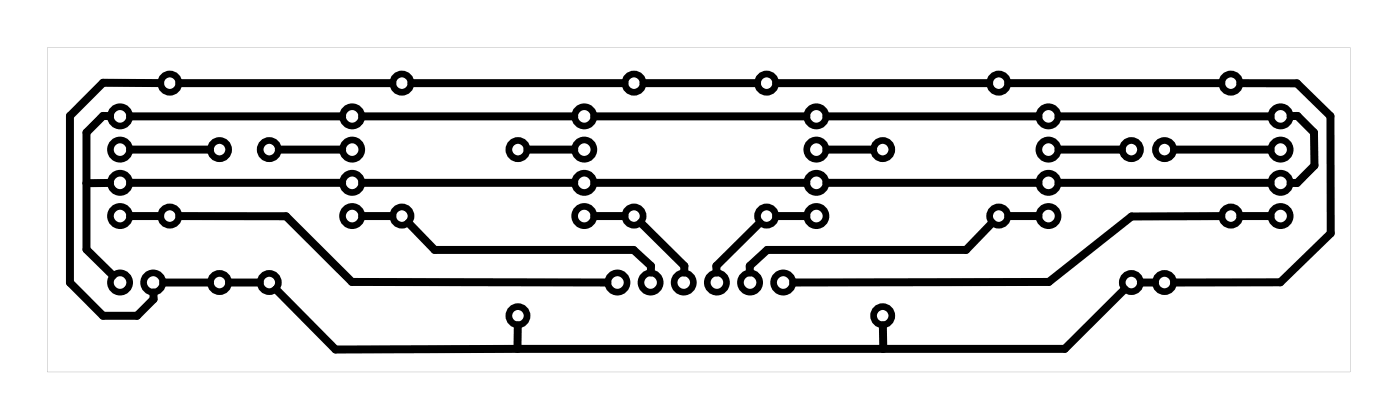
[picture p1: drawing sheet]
<svg xmlns="http://www.w3.org/2000/svg" width="107mm" height="32mm" viewBox="0 0 107 32" stroke-linecap="round" stroke-linejoin="round" font-family="sans-serif">
<path d="M3.6 3.6h99.8v24.8h-99.8zM3.6 3.6v24.8h99.8v-24.8z" fill="#000"/>
<g fill="none" stroke="#000" stroke-width=".51">
<circle cx="9.2" cy="11.4" r=".74"/>
<circle cx="9.2" cy="8.9" r=".74"/>
<circle cx="9.2" cy="16.5" r=".74"/>
<circle cx="9.2" cy="14" r=".74"/>
<circle cx="13" cy="6.4" r=".7"/>
<circle cx="13" cy="16.5" r=".7"/>
<circle cx="16.8" cy="11.4" r=".7"/>
<circle cx="20.6" cy="11.4" r=".7"/>
<circle cx="27" cy="11.4" r=".74"/>
<circle cx="27" cy="8.9" r=".74"/>
<circle cx="27" cy="14" r=".74"/>
<circle cx="27" cy="16.5" r=".74"/>
<circle cx="30.8" cy="6.4" r=".7"/>
<circle cx="30.8" cy="16.5" r=".7"/>
<circle cx="39.7" cy="11.4" r=".7"/>
<circle cx="44.8" cy="11.4" r=".74"/>
<circle cx="44.8" cy="8.9" r=".74"/>
<circle cx="44.8" cy="16.5" r=".74"/>
<circle cx="44.8" cy="14" r=".74"/>
<circle cx="48.6" cy="6.4" r=".7"/>
<circle cx="48.6" cy="16.5" r=".7"/>
<circle cx="58.7" cy="6.4" r=".7"/>
<circle cx="58.7" cy="16.5" r=".7"/>
<circle cx="62.5" cy="11.4" r=".74"/>
<circle cx="62.5" cy="8.9" r=".74"/>
<circle cx="62.5" cy="16.5" r=".74"/>
<circle cx="62.5" cy="14" r=".74"/>
<circle cx="67.6" cy="11.4" r=".7"/>
<circle cx="76.5" cy="6.4" r=".7"/>
<circle cx="76.5" cy="16.5" r=".7"/>
<circle cx="80.3" cy="11.4" r=".74"/>
<circle cx="80.3" cy="8.9" r=".74"/>
<circle cx="80.3" cy="14" r=".74"/>
<circle cx="80.3" cy="16.5" r=".74"/>
<circle cx="86.7" cy="11.4" r=".7"/>
<circle cx="89.2" cy="11.4" r=".7"/>
<circle cx="94.3" cy="6.4" r=".7"/>
<circle cx="94.3" cy="16.5" r=".7"/>
<circle cx="98.1" cy="11.4" r=".74"/>
<circle cx="98.1" cy="8.9" r=".74"/>
<circle cx="98.1" cy="16.5" r=".74"/>
<circle cx="98.1" cy="14" r=".74"/>
<circle cx="9.2" cy="21.6" r=".74"/>
<circle cx="11.7" cy="21.6" r=".74"/>
<circle cx="16.8" cy="21.6" r=".7"/>
<circle cx="20.6" cy="21.6" r=".7"/>
<circle cx="39.7" cy="24.1" r=".7"/>
<circle cx="47.3" cy="21.6" r=".74"/>
<circle cx="49.8" cy="21.6" r=".74"/>
<circle cx="52.4" cy="21.6" r=".74"/>
<circle cx="54.9" cy="21.6" r=".74"/>
<circle cx="57.5" cy="21.6" r=".74"/>
<circle cx="60" cy="21.6" r=".74"/>
<circle cx="67.6" cy="24.1" r=".7"/>
<circle cx="86.7" cy="21.6" r=".7"/>
<circle cx="89.2" cy="21.6" r=".7"/>
</g>
<g fill="none" stroke="#000" stroke-width=".61">
<path d="M8.4 14h-1.8M8.4 8.9h-.5l-1.3 1.2v9l2.1 2M10 8.9h16.2M10 14h16.2M10 16.5h2.3M10 11.4h6.1M12.3 6.4l-4.4-.1-2.5 2.6v12.7l2.5 2.5h2.6l1.3-1.2v-.5M13.7 6.4h16.4M13.7 16.5h8.2l5.1 5.1h19.5M21.4 11.4h4.8M27.7 8.9h16.3M27.7 14h16.3"/>
<path d="M27.7 16.5h2.4M31.3 17l2 2.1h15.2l1.4 1.2v.5M31.5 6.4h16.3M40.4 11.4h3.6M45.5 8.9h16.3M45.5 14h16.3M45.5 16.5h2.3M49.1 17l3.3 3.3v.5M49.3 6.4h8.7M58.2 17l-3.3 3.3v.5M59.5 6.4h16.3M59.5 16.5h2.3"/>
<path d="M63.3 8.9h16.3M63.3 14h16.3M63.3 11.4h3.6M76 17l-2 2.1h-15.2l-1.4 1.2v.5M77.2 6.4h16.4M77.2 16.5h2.4M81.1 8.9h16.2M81.1 14h16.2M81.1 11.4h4.8M89.9 11.4h7.4M93.6 16.5h-6.9l-6.4 5.1h-19.5M95 6.4h4.4l2.5 2.5v8.9l-3.8 3.8h-8.2"/>
<path d="M95 16.5h2.3M98.9 8.9h.5l1.3 1.2v2.6l-1.3 1.3h-.5M12.5 21.6h3.6M17.5 21.6h2.4M21.1 22.1l4.6 4.6h13.9M39.7 24.9l-.1 1.8M67.6 24.9l.1 1.8M86.2 22.1l-4.6 4.6h-42M87.4 21.6h1.1"/>
</g>
</svg>
